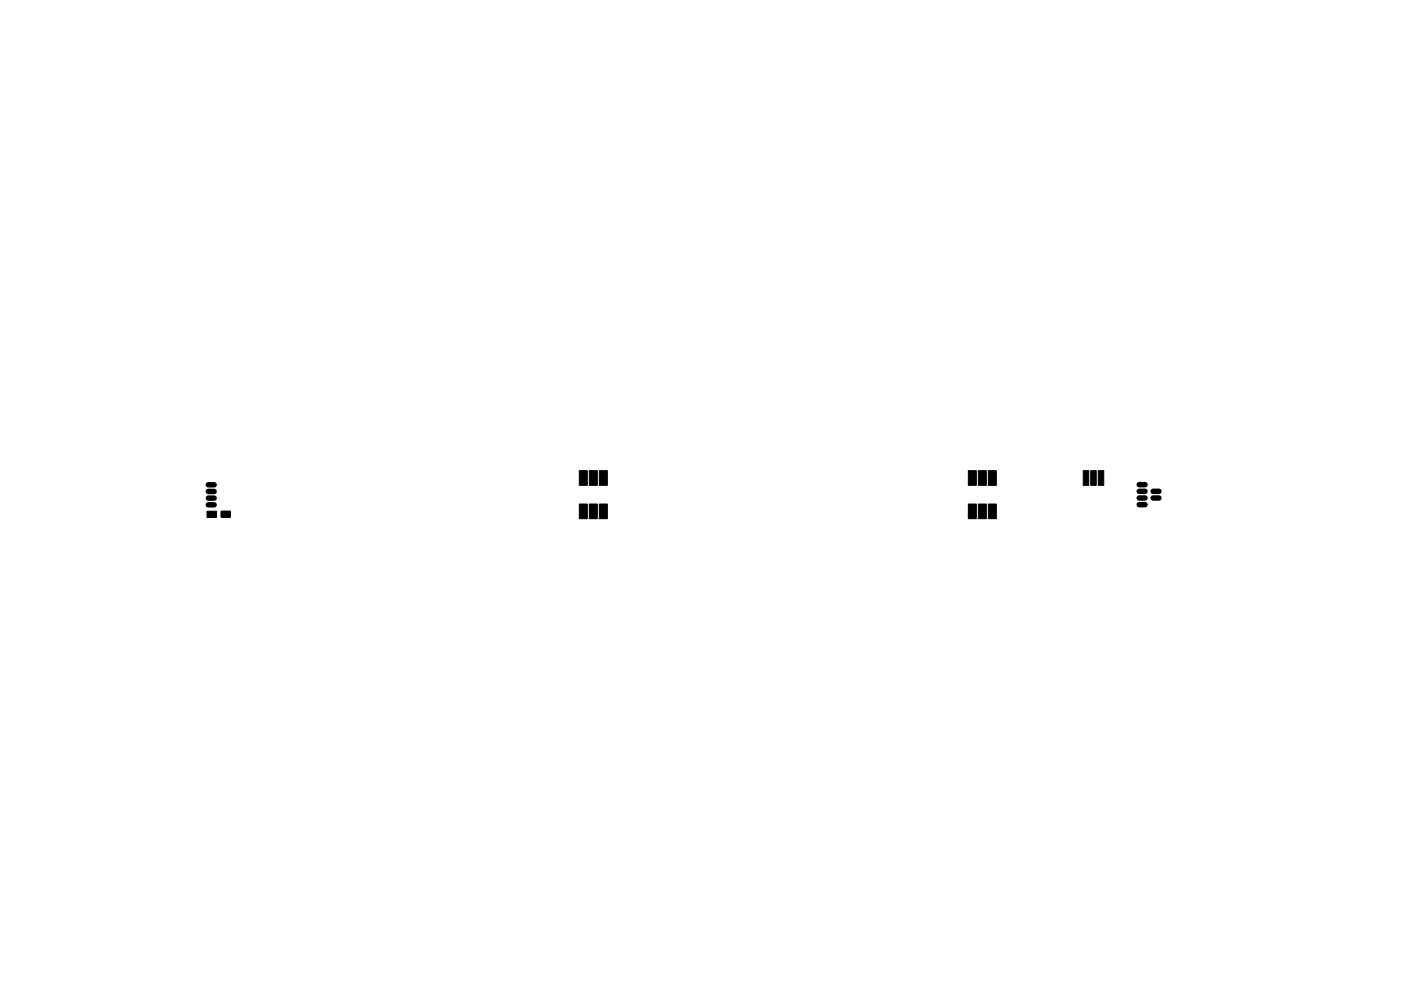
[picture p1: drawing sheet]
<svg xmlns="http://www.w3.org/2000/svg" width="420mm" height="297mm" viewBox="0 0 420 297" stroke-linecap="round" stroke-linejoin="round" font-family="sans-serif">
<g fill="#000" stroke="#000" stroke-width=".3">
<path d="M62.1 153.3h1.3l.6 .9-.6 .9-1.3-.1zM63.4 153.3h1.5l-.1 1.8-1.4-.1 .4-.8zM66.3 153.2l1.5 .1-.4 .8 .4 .7-.1 .3-1.4-.1zM67.8 153.2l1.3 .1-.1 1.8-1.2-.1-.6-.9zM173.7 141.1h2.4v4.4h-2.4zM173.7 151.1h2.4v4.4h-2.4zM176.7 141.1h2.4v4.4h-2.4zM176.7 151.1h2.4v4.4h-2.4zM179.7 141.1h2.4v4.4h-2.4zM179.7 151.1h2.4v4.4h-2.4zM290.4 151.1h2.4v4.4h-2.4zM290.4 141.1h2.4v4.4h-2.4z"/>
<path d="M293.4 151.1h2.4v4.4h-2.4zM293.4 141.1h2.4v4.4h-2.4zM296.4 151.1h2.4v4.4h-2.4zM296.4 141.1h2.4v4.4h-2.4zM324.9 141.1h1.6v4.4h-1.6zM327.1 141.1h1.7v4.4h-1.7zM329.4 141.1h1.6v4.4h-1.6z"/>
</g>
<path d="M62.5 151.3h1.7M62.5 149.3h1.7M62.5 145.3h1.7M62.5 147.3h1.7M341.6 151.3h1.8M341.6 149.3h1.8M341.6 147.3h1.8M341.6 145.3h1.8M345.8 149.3h1.8M345.8 147.3h1.8" fill="none" stroke="#000" stroke-width="1.6"/>
</svg>
